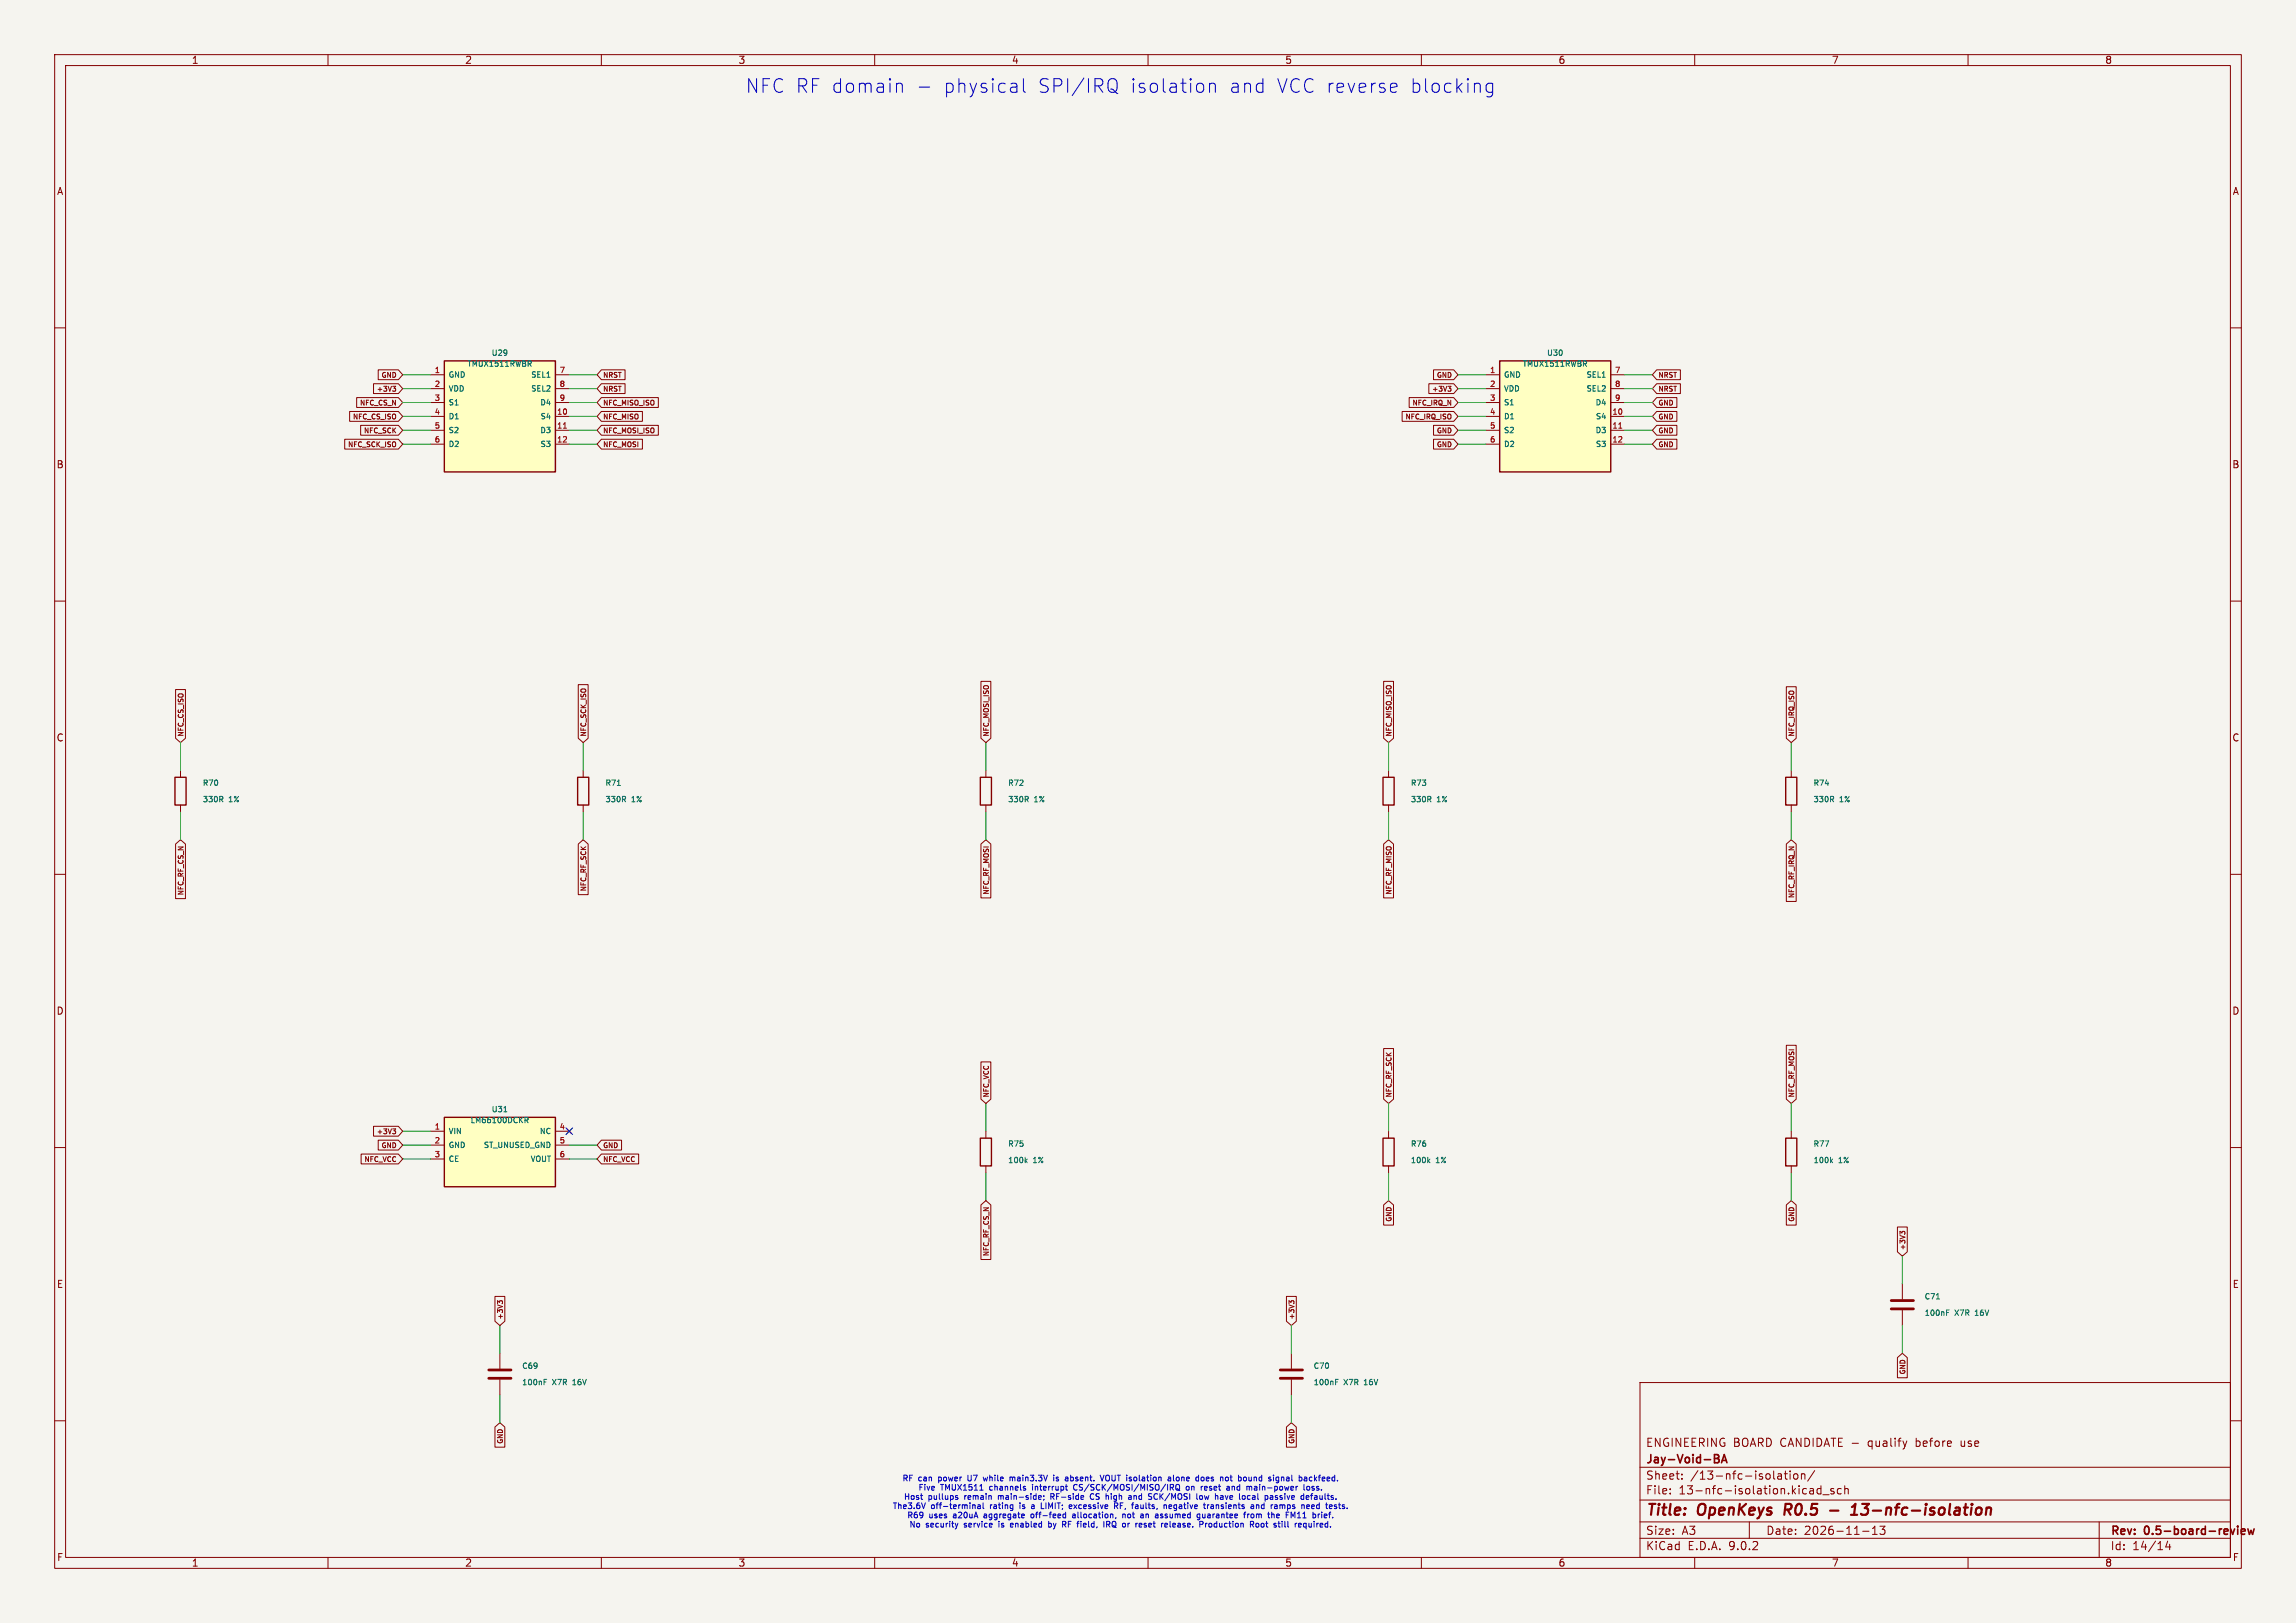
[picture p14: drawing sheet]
<svg xmlns="http://www.w3.org/2000/svg" width="420mm" height="297mm" viewBox="0 0 420 297" stroke-linecap="round" stroke-linejoin="round" font-family="sans-serif">
<defs><g id="words">
<g font-size="3.5" fill="#0000c2">
<text x="136.4" y="17.2">NFC RF domain</text>
<text x="172.4" y="17.2">physical</text>
<text x="189.6" y="17.2">SPI/IRQ</text>
<text x="206.5" y="17.2">isolation</text>
<text x="224.5" y="17.2">and</text>
<text x="233.2" y="17.2">VCC reverse</text>
<text x="257.5" y="17.2">blocking</text>
</g>
<g font-size="2.8" fill="#840000">
<text x="301" y="277.9">Title:</text>
<text x="310.6" y="277.9">OpenKeys</text>
<text x="327.3" y="277.9">R0.5</text>
<text x="341.1" y="277.9">13-nfc-isolation</text>
</g>
<g font-size="2.1" fill="#840000">
<text x="301" y="268.2">Jay-Void-BA</text>
<text x="301" y="265">ENGINEERING BOARD CANDIDATE -</text>
<text x="342" y="265">qualify</text>
<text x="350.8" y="265">before</text>
<text x="359.2" y="265">use</text>
<text x="301" y="273.7">File:</text>
<text x="301" y="271">Sheet:</text>
<text x="307.1" y="273.7">13-nfc-isolation.kicad_sch</text>
<text x="309.2" y="271">/13-nfc-isolation/</text>
<text x="301" y="281.1">Size:</text>
<text x="307.6" y="281.1">A3</text>
<text x="323" y="281.1">Date:</text>
<text x="330" y="281.1">2026-11-13</text>
<text x="386" y="281.3">Rev:</text>
<text x="392.4" y="281.3">0.5-board-review</text>
<text x="301" y="283.9">KiCad</text>
<text x="308.7" y="283.9">E.D.A.</text>
<text x="316.3" y="283.9">9.0.2</text>
<text x="386" y="283.9">Id:</text>
<text x="390.1" y="283.9">14/14</text>
</g>
<g font-size="1.8" fill="#840000">
<text x="35" y="11.9">1</text>
<text x="85" y="11.9">2</text>
<text x="135" y="11.9">3</text>
<text x="185" y="11.9">4</text>
<text x="235" y="11.9">5</text>
<text x="285" y="11.9">6</text>
<text x="335" y="11.9">7</text>
<text x="385" y="11.9">8</text>
<text x="10.3" y="35.9">A</text>
<text x="408.3" y="35.9">A</text>
<text x="10.3" y="85.9">B</text>
<text x="408.2" y="85.9">B</text>
<text x="10.3" y="135.9">C</text>
<text x="408.2" y="135.9">C</text>
<text x="10.3" y="185.9">D</text>
<text x="408.2" y="185.9">D</text>
<text x="10.3" y="235.9">E</text>
<text x="408.3" y="235.9">E</text>
<text x="10.3" y="285.9">F</text>
<text x="35" y="286.9">1</text>
<text x="85" y="286.9">2</text>
<text x="135" y="286.9">3</text>
<text x="185" y="286.9">4</text>
<text x="235" y="286.9">5</text>
<text x="285" y="286.9">6</text>
<text x="335" y="286.9">7</text>
<text x="385" y="286.9">8</text>
<text x="408.3" y="285.9">F</text>
</g>
<g font-size="1.5" fill="#0000c2">
<text x="165" y="271.3">RF</text>
<text x="165.3" y="274.7">Host</text>
<text x="167.9" y="273">Five</text>
<text x="168" y="271.3">can</text>
<text x="169.8" y="274.7">pullups</text>
<text x="171.8" y="271.3">power</text>
<text x="172" y="273">TMUX1511</text>
<text x="176.6" y="274.7">remain</text>
<text x="177.4" y="271.3">U7</text>
<text x="180.6" y="271.3">while</text>
<text x="181.2" y="273">channels</text>
<text x="183" y="274.7">main-side;</text>
<text x="185.6" y="271.3">main3.3V</text>
<text x="189.2" y="273">interrupt</text>
<text x="192.8" y="274.7">RF-side</text>
<text x="193.9" y="271.3">is</text>
<text x="196.3" y="271.3">absent.</text>
<text x="197" y="273">CS/SCK/MOSI/MISO/IRQ</text>
<text x="200.3" y="274.7">CS</text>
<text x="203" y="271.3">VOUT isolation</text>
<text x="203.4" y="274.7">high</text>
<text x="207.8" y="274.7">and</text>
<text x="211.7" y="274.7">SCK/MOSI</text>
<text x="215.8" y="271.3">alone</text>
<text x="217.9" y="273">on</text>
<text x="220.8" y="274.7">low</text>
<text x="220.8" y="273">reset</text>
<text x="221.1" y="271.3">does</text>
<text x="224.4" y="274.7">have</text>
<text x="225.8" y="273">and</text>
<text x="225.8" y="271.3">not</text>
<text x="229.1" y="274.7">local</text>
<text x="229.4" y="271.3">bound</text>
<text x="229.7" y="273">main-power</text>
<text x="234" y="274.7">passive</text>
<text x="235.2" y="271.3">signal</text>
<text x="240.4" y="273">loss.</text>
<text x="240.9" y="274.7">defaults.</text>
<text x="241" y="271.3">backfeed.</text>
<text x="163.2" y="276.3">The3.6V</text>
<text x="165.9" y="278">R69</text>
<text x="166.3" y="279.7">No</text>
<text x="169.3" y="279.7">security</text>
<text x="169.9" y="278">uses</text>
<text x="170.3" y="276.3">off-terminal</text>
<text x="174.5" y="278">a20uA</text>
<text x="176.5" y="279.7">service</text>
<text x="180.4" y="278">aggregate</text>
<text x="181.3" y="276.3">rating</text>
<text x="183.1" y="279.7">is</text>
<text x="185.5" y="279.7">enabled</text>
<text x="186.9" y="276.3">is</text>
<text x="189.2" y="278">off-feed</text>
<text x="189.3" y="276.3">a</text>
<text x="191.3" y="276.3">LIMIT;</text>
<text x="192.7" y="279.7">by</text>
<text x="195.5" y="279.7">RF</text>
<text x="196.7" y="276.3">excessive</text>
<text x="197.1" y="278">allocation,</text>
<text x="198.5" y="279.7">field,</text>
<text x="203.5" y="279.7">IRQ</text>
<text x="205.2" y="276.3">RF,</text>
<text x="206.5" y="278">not</text>
<text x="207.2" y="279.7">or</text>
<text x="208.7" y="276.3">faults,</text>
<text x="209.9" y="279.7">reset</text>
<text x="210" y="278">an</text>
<text x="213" y="278">assumed</text>
<text x="214.8" y="276.3">negative</text>
<text x="214.8" y="279.7">release.</text>
<text x="220.9" y="278">guarantee</text>
<text x="222.1" y="279.7">Production</text>
<text x="222.4" y="276.3">transients</text>
<text x="229.7" y="278">from</text>
<text x="231.2" y="276.3">and</text>
<text x="231.6" y="279.7">Root</text>
<text x="234.4" y="278">the</text>
<text x="235.1" y="276.3">ramps</text>
<text x="236.2" y="279.7">still</text>
<text x="237.9" y="278">FM11</text>
<text x="240.3" y="279.7">required.</text>
<text x="241" y="276.3">need</text>
<text x="243" y="278">brief.</text>
<text x="245.7" y="276.3">tests.</text>
</g>
<g font-size="1.4" fill="#006464">
<text x="89.8" y="65.3">U29</text>
<text x="282.9" y="65.3">U30</text>
<text x="82" y="69.3">GND</text>
<text x="82" y="71.8">VDD</text>
<text x="85.4" y="67.3">TMUX1511RWBR</text>
<text x="97" y="69.3">SEL1</text>
<text x="97" y="71.8">SEL2</text>
<text x="275" y="69.3">GND</text>
<text x="275" y="71.8">VDD</text>
<text x="278.4" y="67.3">TMUX1511RWBR</text>
<text x="290.1" y="69.3">SEL1</text>
<text x="290.1" y="71.8">SEL2</text>
<text x="82" y="74.4">S1</text>
<text x="82" y="76.9">D1</text>
<text x="98.7" y="74.4">D4</text>
<text x="98.7" y="76.9">S4</text>
<text x="275" y="74.4">S1</text>
<text x="275" y="76.9">D1</text>
<text x="291.7" y="74.4">D4</text>
<text x="291.8" y="76.9">S4</text>
<text x="82" y="79.5">S2</text>
<text x="82" y="82">D2</text>
<text x="98.7" y="79.5">D3</text>
<text x="98.7" y="82">S3</text>
<text x="275" y="79.5">S2</text>
<text x="275" y="82">D2</text>
<text x="291.7" y="79.5">D3</text>
<text x="291.8" y="82">S3</text>
<text x="37" y="144">R70</text>
<text x="37" y="147">330R</text>
<text x="41.9" y="147">1%</text>
<text x="110.6" y="144">R71</text>
<text x="110.6" y="147">330R</text>
<text x="115.5" y="147">1%</text>
<text x="184.3" y="144">R72</text>
<text x="184.3" y="147">330R</text>
<text x="189.2" y="147">1%</text>
<text x="258" y="144">R73</text>
<text x="258" y="147">330R</text>
<text x="262.8" y="147">1%</text>
<text x="331.6" y="144">R74</text>
<text x="331.6" y="147">330R</text>
<text x="336.5" y="147">1%</text>
<text x="89.8" y="203.7">U31</text>
<text x="82" y="207.7">VIN</text>
<text x="86" y="205.7">LM66100DCKR</text>
<text x="98.6" y="207.7">NC</text>
<text x="82" y="210.3">GND</text>
<text x="82" y="212.8">CE</text>
<text x="88.4" y="210.3">ST_UNUSED_GND</text>
<text x="96.9" y="212.8">VOUT</text>
<text x="184.3" y="213">100k</text>
<text x="184.3" y="210">R75</text>
<text x="189" y="213">1%</text>
<text x="258" y="213">100k</text>
<text x="258" y="210">R76</text>
<text x="262.6" y="213">1%</text>
<text x="331.6" y="213">100k</text>
<text x="331.6" y="210">R77</text>
<text x="336.3" y="213">1%</text>
<text x="351.9" y="238">C71</text>
<text x="351.9" y="241">100nF</text>
<text x="357.6" y="241">X7R</text>
<text x="361.5" y="241">16V</text>
<text x="95.4" y="250.7">C69</text>
<text x="240.2" y="250.7">C70</text>
<text x="95.4" y="253.7">100nF</text>
<text x="101" y="253.7">X7R</text>
<text x="105" y="253.7">16V</text>
<text x="240.2" y="253.7">100nF</text>
<text x="245.8" y="253.7">X7R</text>
<text x="249.7" y="253.7">16V</text>
</g>
<g font-size="1.4" fill="#a90000">
<text x="79.4" y="68.3">1</text>
<text x="79.4" y="70.9">2</text>
<text x="102.3" y="68.3">7</text>
<text x="102.3" y="70.9">8</text>
<text x="272.4" y="68.3">1</text>
<text x="272.4" y="70.9">2</text>
<text x="295.3" y="68.3">7</text>
<text x="295.3" y="70.9">8</text>
<text x="79.4" y="73.4">3</text>
<text x="79.4" y="75.9">4</text>
<text x="101.8" y="75.9">10</text>
<text x="102.3" y="73.4">9</text>
<text x="272.4" y="73.4">3</text>
<text x="272.4" y="75.9">4</text>
<text x="294.8" y="75.9">10</text>
<text x="295.3" y="73.4">9</text>
<text x="79.4" y="78.5">5</text>
<text x="79.4" y="81">6</text>
<text x="101.8" y="78.5">11</text>
<text x="101.8" y="81">12</text>
<text x="272.4" y="78.5">5</text>
<text x="272.4" y="81">6</text>
<text x="294.8" y="78.5">11</text>
<text x="294.8" y="81">12</text>
<text x="79.4" y="206.8">1</text>
<text x="79.4" y="209.3">2</text>
<text x="102.3" y="206.8">4</text>
<text x="102.3" y="209.3">5</text>
<text x="79.4" y="211.8">3</text>
<text x="102.3" y="211.8">6</text>
</g>
<g font-size="1.3" fill="#840000">
<text x="68.8" y="71.9">+3V3</text>
<text x="69.6" y="69.3">GND</text>
<text x="110.2" y="69.3">NRST</text>
<text x="110.2" y="71.9">NRST</text>
<text x="261.8" y="71.9">+3V3</text>
<text x="262.7" y="69.3">GND</text>
<text x="303.3" y="71.9">NRST</text>
<text x="303.3" y="69.3">NRST</text>
<text x="64.4" y="76.9">NFC_CS_ISO</text>
<text x="65.7" y="74.4">NFC_CS_N</text>
<text x="110.2" y="76.9">NFC_MISO</text>
<text x="110.2" y="74.4">NFC_MISO_ISO</text>
<text x="256.9" y="76.9">NFC_IRQ_ISO</text>
<text x="258.2" y="74.4">NFC_IRQ_N</text>
<text x="303.3" y="76.9">GND</text>
<text x="303.3" y="74.4">GND</text>
<text x="63.5" y="82">NFC_SCK_ISO</text>
<text x="66.4" y="79.5">NFC_SCK</text>
<text x="110.2" y="82">NFC_MOSI</text>
<text x="110.2" y="79.5">NFC_MOSI_ISO</text>
<text x="262.7" y="79.5">GND</text>
<text x="262.7" y="82">GND</text>
<text x="303.3" y="82">GND</text>
<text x="303.3" y="79.5">GND</text>
<text x="33.8" y="134.9" transform="rotate(-90 33.8 134.9)">NFC_CS_ISO</text>
<text x="107.4" y="134.9" transform="rotate(-90 107.4 134.9)">NFC_SCK_ISO</text>
<text x="181.1" y="134.9" transform="rotate(-90 181.1 134.9)">NFC_MOSI_ISO</text>
<text x="254.7" y="134.9" transform="rotate(-90 254.7 134.9)">NFC_MISO_ISO</text>
<text x="328.4" y="134.9" transform="rotate(-90 328.4 134.9)">NFC_IRQ_ISO</text>
<text x="33.8" y="164" transform="rotate(-90 33.8 164)">NFC_RF_CS_N</text>
<text x="107.4" y="163.3" transform="rotate(-90 107.4 163.3)">NFC_RF_SCK</text>
<text x="181.1" y="163.9" transform="rotate(-90 181.1 163.9)">NFC_RF_MOSI</text>
<text x="254.7" y="163.9" transform="rotate(-90 254.7 163.9)">NFC_RF_MISO</text>
<text x="328.4" y="164.5" transform="rotate(-90 328.4 164.5)">NFC_RF_IRQ_N</text>
<text x="181.1" y="200.9" transform="rotate(-90 181.1 200.9)">NFC_VCC</text>
<text x="254.7" y="200.9" transform="rotate(-90 254.7 200.9)">NFC_RF_SCK</text>
<text x="328.4" y="200.9" transform="rotate(-90 328.4 200.9)">NFC_RF_MOSI</text>
<text x="68.8" y="207.8">+3V3</text>
<text x="66.5" y="212.8">NFC_VCC</text>
<text x="69.6" y="210.3">GND</text>
<text x="110.2" y="210.3">GND</text>
<text x="110.2" y="212.8">NFC_VCC</text>
<text x="254.7" y="223.7" transform="rotate(-90 254.7 223.7)">GND</text>
<text x="328.4" y="223.7" transform="rotate(-90 328.4 223.7)">GND</text>
<text x="181.1" y="230" transform="rotate(-90 181.1 230)">NFC_RF_CS_N</text>
<text x="348.7" y="228.9" transform="rotate(-90 348.7 228.9)">+3V3</text>
<text x="92.2" y="241.6" transform="rotate(-90 92.2 241.6)">+3V3</text>
<text x="237" y="241.6" transform="rotate(-90 237 241.6)">+3V3</text>
<text x="348.7" y="251.7" transform="rotate(-90 348.7 251.7)">GND</text>
<text x="92.2" y="264.4" transform="rotate(-90 92.2 264.4)">GND</text>
<text x="237" y="264.4" transform="rotate(-90 237 264.4)">GND</text>
</g>
</g></defs>
<path d="M0 0h420v297h-420z" fill="#f5f4ef" stroke="#f5f4ef" stroke-width=".18"/>
<g fill="none" stroke="#840000" stroke-width=".18">
<path d="M10 10h400v277h-400zM12 12h396v273h-396zM60 10v2M110 10v2M160 10v2M210 10v2M260 10v2M310 10v2M360 10v2M10 60h2M408 60h2M10 110h2"/>
<path d="M408 110h2M10 160h2M33 141v1.2M33 147.3v1.3M408 160h2M10 210h2M408 210h2M300 253h108v32h-108zM10 260h2M300 278.5h108M300 274.5h108M300 268.5h108"/>
<path d="M305.5 273.2v.2M305.5 272.5v.1M307.7 270.5v.2M307.7 269.8v.1M320 278.5v3M325.2 269.8h.6l.1 .9M325.2 270.6h.7M325.9 270l-.7 .2M326.4 269.7h.5M326.6 269.2v1.3l.3 .2M327.4 269.2v.1M327.4 269.7v1"/>
<path d="M328.2 269.8l.4-.1 .3 .3v.4l-.3 .3-.4-.1-.1-.2v-.4zM329.5 269.8l.2-.1 .4 .1 .1 .9M329.5 269.7v1M331.7 272.5v.9M331.7 273.3l-.1 .1M331.7 272.7l-.1 .1M331.9 269.1l-1.2 1.9M333.1 271.9v1.5M333.1 272.5l-.4-.1-.3 .3v.4l.1 .2h.6M333.4 273.5h1.2M335.4 272.5l-.3-.1-.2 .2v.2l.5 .2v.3h-.5M336.8 272.5l-.4-.1-.3 .3v.4l.1 .2h.6"/>
<path d="M337.4 272.5l.3-.1 .3 .1 .1 .9M337.4 271.9v1.5M342.5 279.7l.4-.4v1.5M343.9 279.3h.9l-.5 .6 .4 .1v.6l-.2 .2h-.4l-.2-.2M348.8 263.7l-.4 1M384 278.5v6.5M408 260h2M60 285v2M110 285v2M160 285v2M210 285v2M260 285v2"/>
<path d="M300 281.5h108M310 285v2M340.7 280.2h1.2M342.5 280.8h.9M360 285v2M396.5 282l-.3 1.1h.9M396.9 282.6v1"/>
</g>
<path d="M313.6 266.2h.5l.2 .1 .1 .3-.3 .3M313.6 266.9h.5M314.1 266.9a.4 .4 0 0 1 .4 .4 .4 .4 0 0 1-.3 .4h-.6M314.9 267.7l.5-1.5 .5 1.5M315 267.3h.8M411.2 279.8l.3 1 .3-.7 .2 .7 .3-1M410 280.3l.7-.2-.1-.2-.4-.1-.2 .2v.7h.6" fill="none" stroke="#840000" stroke-width=".3"/>
<path d="M326.6 275.2l-.2 2M334.8 276.4h1.5M338.6 277.2h1.1M338.8 275.8l.6-.6-.3 2M340.4 277l.3 .2M340.6 275.2h1.3M363.4 276.1a.49 .49 0 0 1 .8 .1l-.1 1M363.4 275.9l-.2 1.3" fill="none" stroke="#840000" stroke-width=".4"/>
<path d="M32 142.2h2v5.1h-2z" fill="none" stroke="#840000" stroke-width=".25"/>
<path d="M40.4 146.3l.4 .4M40.7 145.8v.4" fill="none" stroke="#006464" stroke-width=".18"/>
<path d="M274.3 66h20.3v20.4h-20.3z" fill="#ffffc2"/>
<path d="M274.3 66h20.3v20.4h-20.3z" fill="none" stroke="#840000" stroke-width=".25"/>
<g fill="none" stroke="#840000" stroke-width=".18">
<path d="M271.8 68.6h2.5M271.8 71.1h2.5M271.8 73.7h2.5M271.8 76.2h2.5M271.8 78.7h2.5M294.6 68.6h2.6M294.6 71.1h2.6M294.6 73.7h2.6M294.6 76.2h2.6M294.6 78.7h2.6M271.8 81.3h2.5M294.6 81.3h2.6"/>
<path d="M91.4 247.6v2.8M91.4 252.5v2.8"/>
</g>
<path d="M296.1 78.4h.6" fill="none" stroke="#a90000" stroke-width=".18"/>
<path d="M289.9 66.6l.3 .4M290.1 66.1l.1 .1-.1 .3M99.5 252.9h.4M99.5 252.4h.5" fill="none" stroke="#006464" stroke-width=".18"/>
<path d="M89.4 250.7h4.1M89.4 252.2h4.1" fill="none" stroke="#840000" stroke-width=".51"/>
<path d="M81.3 204.5h20.3v12.7h-20.3z" fill="#ffffc2"/>
<path d="M105.7 142.2h2v5.1h-2zM179.3 142.2h2.1v5.1h-2.1zM253 142.2h2v5.1h-2zM326.6 142.2h2.1v5.1h-2.1zM81.3 204.5h20.3v12.7h-20.3zM179.3 208.3h2.1v5.1h-2.1z" fill="none" stroke="#840000" stroke-width=".25"/>
<g fill="none" stroke="#840000" stroke-width=".18">
<path d="M106.7 141v1.2M106.7 147.3v1.3M180.3 141v1.2M180.3 147.3v1.3M254 141v1.2M254 147.3v1.3M327.7 141v1.2M327.7 147.3v1.3M78.7 207h2.6M78.7 209.6h2.6M78.7 212.1h2.6M101.6 207h2.5"/>
<path d="M101.6 209.6h2.5M101.6 212.1h2.5M103.8 206.6l.7 .8M104.5 206.6l-.7 .8M180.3 207v1.3M180.3 213.4v1.2"/>
</g>
<g fill="none" stroke="#006464" stroke-width=".18">
<path d="M112.9 143.7h.6M114.1 146.3l.3 .4M114.4 145.8v.4M187.8 146.3l.3 .4M188 145.8v.4M261.4 146.3l.4 .4M261.7 145.8v.4M335.1 146.3l.3 .4M335.4 145.8v.4M92.2 203.5h.5M96 204.5h.4l.2 .2-.1 .2-.5 .1M96.3 205l.3 .5"/>
<path d="M187.6 212.4l.3 .4M187.9 212.1l-.4 .4"/>
</g>
<path d="M81.3 66h20.3v20.4h-20.3z" fill="#ffffc2"/>
<path d="M81.3 66h20.3v20.4h-20.3zM253 208.3h2v5.1h-2zM326.6 208.3h2.1v5.1h-2.1z" fill="none" stroke="#840000" stroke-width=".25"/>
<g fill="none" stroke="#840000" stroke-width=".18">
<path d="M64 75.3h8.9l.8 .9-.8 .9h-8.9zM65.2 72.8h7.7l.8 .9-.8 .9h-7.7zM66 77.8h6.9l.8 .9-.8 .9h-6.9zM68.3 70.2h4.6l.8 .9-.8 .9h-4.6zM69.2 67.7h3.7l.8 .9-.8 .9h-3.7zM71.8 70.7h.6l-.3 .3 .2 .1 .1 .3-.2 .2h-.3M78.7 68.6h2.6M78.7 71.1h2.6M78.7 73.7h2.6M78.7 76.2h2.6M78.7 78.7h2.6M101.6 68.6h2.5"/>
<path d="M101.6 71.1h2.5M101.6 73.7h2.5M101.6 76.2h2.5M101.6 78.7h2.5M110 77.8h10.4v1.8h-10.4l-.8-.9zM110 75.3h7.5v1.8h-7.5l-.8-.9zM110 67.7h4.3v1.8h-4.3l-.8-.9zM110 70.2h4.3v1.8h-4.3l-.8-.9zM110 72.8h10.4v1.8h-10.4l-.8-.9zM256.5 75.3h9.4l.8 .9-.8 .9h-9.4zM257.8 72.8h8.1l.8 .9-.8 .9h-8.1zM261.4 70.2h4.5l.8 .9-.8 .9h-4.5z"/>
<path d="M262.2 67.7h3.7l.8 .9-.8 .9h-3.7zM262.2 77.8h3.7l.8 .9-.8 .9h-3.7zM264.9 70.7h.5l-.3 .3 .3 .1v.3l-.2 .2h-.2M303 77.8h3.7v1.8h-3.7l-.7-.9zM303 75.3h3.7v1.8h-3.7l-.7-.9zM303 72.8h3.7v1.8h-3.7l-.7-.9zM303 70.2h4.4v1.8h-4.4l-.7-.9zM303 67.7h4.4v1.8h-4.4l-.7-.9zM63.1 80.4h9.8l.8 .9-.8 .9h-9.8zM78.7 81.3h2.6M101.6 81.3h2.5M110 80.4h7.5v1.8h-7.5l-.8-.9z"/>
<path d="M262.2 80.4h3.7l.8 .9-.8 .9h-3.7zM303 80.4h3.7v1.8h-3.7l-.7-.9zM32.1 126.2h1.8v8.9l-.9 .8-.9-.8zM105.8 125.3h1.8v9.8l-.9 .8-.9-.8zM179.4 124.7h1.8v10.4l-.9 .8-.9-.8zM253.1 124.7h1.8v10.4l-.9 .8-.9-.8zM326.8 125.7h1.8v9.4l-.9 .8-.9-.8zM32.1 154.5l.9-.8 .9 .8v9.9h-1.8zM105.8 154.5l.9-.8 .9 .8v9.2h-1.8zM179.4 154.5l.9-.8 .9 .8v9.8h-1.8zM253.1 154.5l.9-.8 .9 .8v9.8h-1.8zM326.8 154.5l.9-.8 .9 .8v10.5h-1.8z"/>
<path d="M179.4 194.3h1.8v6.8l-.9 .8-.9-.8zM253.1 191.9h1.8v9.2l-.9 .8-.9-.8zM326.8 191.3h1.8v9.8l-.9 .8-.9-.8zM66.1 211.2h6.8l.8 .9-.8 .9h-6.8zM68.3 206.1h4.6l.8 .9-.8 .9h-4.6zM69.2 208.6h3.7l.8 1-.8 .9h-3.7zM71.8 206.6h.6l-.3 .3 .2 .1 .1 .3-.2 .2h-.3M110 208.6h3.7v1.9h-3.7l-.8-.9zM110 211.2h6.8v1.8h-6.8l-.8-.9zM254 207v1.3M254 213.4v1.2M327.7 207v1.3"/>
<path d="M327.7 213.4v1.2M90.5 237.2h1.8v4.6l-.9 .8-.9-.8zM91.4 238.3l-.4-.3v.6M91.4 238.2l.1-.2 .4 .2M179.4 220.5l.9-.8 .9 .8v10h-1.8zM235.3 237.2h1.8v4.6l-.9 .8-.9-.8zM236.1 238.2l.2-.2 .4 .2M236.1 238.3l-.3-.3v.6M253.1 220.5l.9-.8 .9 .8v3.7h-1.8zM326.8 220.5l.9-.8 .9 .8v3.7h-1.8zM347.1 224.5h1.8v4.6l-.9 .8-.9-.8zM347.9 225.6l-.3-.3v.6"/>
<path d="M347.9 225.5l.2-.2 .4 .2M348 234.9v2.8M348 239.8v2.8M236.2 247.6v2.8M236.2 252.5v2.8M347.1 248.4l.9-.8 .9 .8v3.7h-1.8zM90.5 261.1l.9-.8 .9 .8v3.7h-1.8zM235.3 261.1l.9-.8 .9 .8v3.7h-1.8z"/>
</g>
<path d="M103.1 78.4h.5" fill="none" stroke="#a90000" stroke-width=".18"/>
<path d="M96.8 66.6l.4 .4M97.1 66.1l.1 .1-.1 .3M261.3 212.4l.3 .4M261.6 212.1l-.4 .4M334.9 212.4l.3 .4M335.2 212.1l-.4 .4M354.2 237.7h.6M356.1 239.7h.4M244.3 252.9h.3M244.3 252.4h.5M356.1 240.2h.3" fill="none" stroke="#006464" stroke-width=".18"/>
<path d="M345.9 238h4.1M345.9 239.5h4.1M234.2 250.7h4.1M234.2 252.2h4.1" fill="none" stroke="#840000" stroke-width=".51"/>
<g fill="none" stroke="#009600" stroke-width=".18">
<path d="M73.7 73.7h5M73.7 76.2h5M73.7 71.1h5M73.7 68.6h5M73.7 78.7h5M104.1 73.7h5.1M104.1 76.2h5.1M104.1 71.1h5.1M104.1 68.6h5.1M104.1 78.7h5.1M266.7 73.7h5.1M266.7 76.2h5.1"/>
<path d="M266.7 71.1h5.1M266.7 68.6h5.1M266.7 78.7h5.1M297.2 73.7h5.1M297.2 76.2h5.1M297.2 71.1h5.1M297.2 68.6h5.1M297.2 78.7h5.1M73.7 81.3h5M104.1 81.3h5.1M266.7 81.3h5.1M297.2 81.3h5.1"/>
<path d="M33 135.9v5.1M106.7 135.9v5.1M180.3 135.9v5.1M254 135.9v5.1M327.7 135.9v5.1M33 148.6v5.1M106.7 148.6v5.1M180.3 148.6v5.1M254 148.6v5.1M327.7 148.6v5.1M73.7 207h5M73.7 212.1h5"/>
<path d="M73.7 209.6h5M104.1 212.1h5.1M104.1 209.6h5.1M180.3 201.9v5.1M180.3 214.6v5.1M254 201.9v5.1M254 214.6v5.1M327.7 201.9v5.1M327.7 214.6v5.1M348 229.9v5M91.4 242.6v5M91.4 255.3v5"/>
<path d="M236.2 242.6v5M236.2 255.3v5M348 242.6v5"/>
</g>
<path d="M103.5 206.4l1.2 1.2M104.7 206.4l-1.2 1.2" fill="none" stroke="#000084" stroke-width=".18"/>
<g fill="none" stroke="#0000c2" stroke-width=".18">
<path d="M164.3 15.2h.4l.4 .4v1.3M168.2 15.9h1.9M185.9 15.4l.1 .2v1.3M186 16.8l-.2 .1M186 15.8l-.2 .1M187.2 14.4v2.1l.4 .4M203.3 14.4a.84 .84 0 0 1 1 .8v.9a.84 .84 0 0 1-1 .8M203.4 16.3l1.1 .8M221.2 15.5a.62 .62 0 0 1 1.1 .1v1.3M221.2 15.2v1.7M254.7 15.2l.7 .2 .1 .4-1.2 .3M255.4 16.8l-.7 .1"/>
<path d="M273 15.4l-.7-.2-.5 .5v.7l.3 .4 .2 .1 .7-.1M273 15.2v2.1a.68 .68 0 0 1-1 .3M168.4 273.7h.4M168.7 274.4h.1M169.3 275l-.4 1.1M174.7 278.8l.3 .7M174.8 273.7h.4M174.8 274l.4 .2v.1l-.3 .1M175 279.5l-.1 .2M175.2 278.8l-.2 .7M178 275.4h.3l.1 .7M178.9 275.4h.4v.7"/>
<path d="M179.2 272.7h.6M179.3 275.6l-.5 .2 .2 .3 .3-.1M179.8 275v.9l.2 .2M179.8 270.3l.3 .7 .2-.5M184.7 270.3v.7M184.7 270.4l.3-.1 .2 .2M184.9 278.8l-.1 .5 .4 .2M185.3 279l-.5 .1M187.5 272.3l.1 .2-.1 .2M187.5 272h.1M188.8 275.4h-.1M188.9 277.1l-.3 .2v.4l.3 .1"/>
<path d="M189.1 275.7l-.4 .1v.2l.4 .1M190 274.3h.4M190.4 273.7l.1 .2-.5 .1M190.5 275v1.1h.5M190.9 273.7v.1M191 274.3l-.1 .2M191.8 278.4v1.1M191.8 278.8l.5 .1M192.2 273.3v1.1M192.2 273.9h.4M192.3 279.4h-.5M192.8 270v.1"/>
<path d="M192.8 270.3v.7M193.2 271h.3M193.5 270.3l-.3 .2 .1 .1 .2 .1M194.4 278.4h.4l.2 .2-.1 .3-.5 .1M194.6 279l.4 .5M194.8 277.1h.1M194.9 272h.4M194.9 277.7l-.3 .1M194.9 276.7v1.1M195.1 272.6l.2 .1M195.7 275.4h.3l.1 .2-.5 .1M196 276l-.3 .1"/>
<path d="M196.2 277.1h.3l.2 .1M196.5 271.8l-.1 .6 .3 .3M196.7 277.3l-.5 .2 .1 .3 .4-.1M199.5 273.5a.51 .51 0 0 0 0 .6 .51 .51 0 0 0 .5 .2M201.2 270l.4 1 .3-1M202.4 278.4v1.1M202.7 279l.3 .5M202.7 270a.35 .35 0 0 0-.5 .3v.4a.35 .35 0 0 0 .5 .3M203 278.8l-.2 .2h-.4M203.9 275v1.1M204.1 275.6l.4 .5M204.1 277.7l-.1 .2"/>
<path d="M204.4 275.5l-.5 .1M205.4 277.1v.7M205.5 277.1l-.1 .1M205.7 277.1l.1 .1v.6M206.5 278.8h.1M206.6 273.7l.3 .1v.6M206.9 274.3l-.3 .1M206.9 273.9l-.3 .1M207.8 275.4l.4 .1v.6M208.2 276l-.4 .1M208.2 275.6l-.4 .1M209 277.1l.1 .1v.6"/>
<path d="M209.1 277.7l-.3 .1M209.1 277.3l-.3 .1M209.3 279.4l.3 .1M209.6 278.8l-.3 .1v.2h.3M211.2 273.5l-.1 .6 .3 .3M212.3 277.7l.3 .1M212.4 277.1l-.1 .2 .3 .1M213 275.4h.3l.1 .7M213.7 270.4h.4v.6M213.7 271h.4M213.8 275.7l.5-.1v-.2h-.3l-.2 .1 .1 .5h.4M214 278.4v.9l.2 .2"/>
<path d="M214.1 271.6h.4l.2 .2-.1 .3-.5 .1M214.1 270.6l-.4 .1M214.3 272.2l.4 .5M214.6 270v.9l.2 .1M215.3 272.4l.5 .4M215.3 270.3l-.1 .2v.3l.1 .2M215.5 271.6a.35 .35 0 0 0-.4 .4v.3a.35 .35 0 0 0 .3 .4 .35 .35 0 0 0 .4-.4l-.1-.5M217.5 272.1l-.3-.1-.2 .2 .1 .4h.4M219.5 273.8l.1-.1 .3 .1v.5h-.4zM219.5 277.7l-.3 .1M219.5 277.1v.8l-.2 .2M219.8 270.4l.2-.1 .3 .2-.1 .4-.4 .1"/>
<path d="M219.9 272h.1M220 277.1v.6h.4M220.3 273.7l.2 .7M220.5 272l-.2 .1v.4l.2 .2M220.5 278.8v.7M220.6 278.9l-.1 .1M220.7 270.4v.6M220.8 272.2l-.5 .1M220.9 275.4v.7M221.1 270.6l-.5 .1M221.2 278.9l-.1 .4 .2 .2 .4-.2-.1-.4M221.2 275.4l-.3 .2"/>
<path d="M221.5 275.4h.4M222 275.6l-.5 .2 .1 .3 .4-.1M223.4 273.7l.3 .1v.6M223.7 274.3l-.3 .1M223.7 273.9l-.3 .1M224.5 272h.3l.1 .7M224.9 272.6l-.4 .1M224.9 272.2l-.4 .1M225 270.3h.4M225.2 270v.9l.2 .1M228.2 277.1v.7M228.4 270.3l.1 .7 .4-.1"/>
<path d="M228.5 277.1l-.3 .2M228.6 272h.3l.1 .7M228.7 273.7h-.3l-.2 .2 .1 .4h.4M228.9 270.3v.7M229 275.4h.3v.7M229.3 277.1h-.3l-.2 .2 .1 .4h.4M229.3 276l-.3 .1M229.3 275.6l-.3 .1M229.8 275.5l.4-.1 .1 .7M229.8 275.4v.7M229.8 278.8h.3l.2 .2v.3l-.2 .2-.4-.2zM230.8 275.5v.5"/>
<path d="M231.2 279l-.2-.2-.3 .2 .1 .4 .2 .1 .2-.2M232.8 273.7v.7M232.8 274.3l-.3 .1M232.8 273.9l-.3 .1M233 277.1l.1 .7M233.3 274.3h.4M233.3 273.7v.3l.4 .1M233.8 270.3l.1 .1M233.9 270.3l-.1 1M233.9 271h-.1M234 277.1h-.3l-.2 .1 .1 .5h.4M234 277.3l-.5 .1"/>
<path d="M234.1 275.4v.7M234.2 275.4l-.1 .1M234.4 270.3v.7M234.5 275.4l.1 .1M234.6 275.5v.6M234.6 275.4v.1M234.8 270.4h-.4M235.1 279.4l.1 .1M235.6 278.4v.9l.1 .2M236.5 277.5l.4-.8v1.1M237.3 277.8h.6M238.5 271.6v.9l.2 .2"/>
<path d="M238.6 278.8h.3M238.9 279.4l-.3 .1M238.9 278.8v1M239.4 272l.2 .2v.3l-.2 .2-.4-.2 .1-.4M239.4 278.8l.1 .6h.4M239.7 273.7h.4M239.9 275.7l.5-.1v-.2h-.3l-.2 .1 .1 .5h.4M240 270.4l-.3-.1-.2 .2 .1 .5h.4M240 273.3l-.1 .2v.9M240.4 270v1M240.6 270.6l.2 .4M240.8 270.3l-.4 .4"/>
<path d="M242.7 277.1h-.3l-.2 .1 .1 .5h.4M242.7 277.3l-.5 .1M244.8 275.4h.4M245 275v.9l.2 .2"/>
</g>
<use href="#words"/>
</svg>
